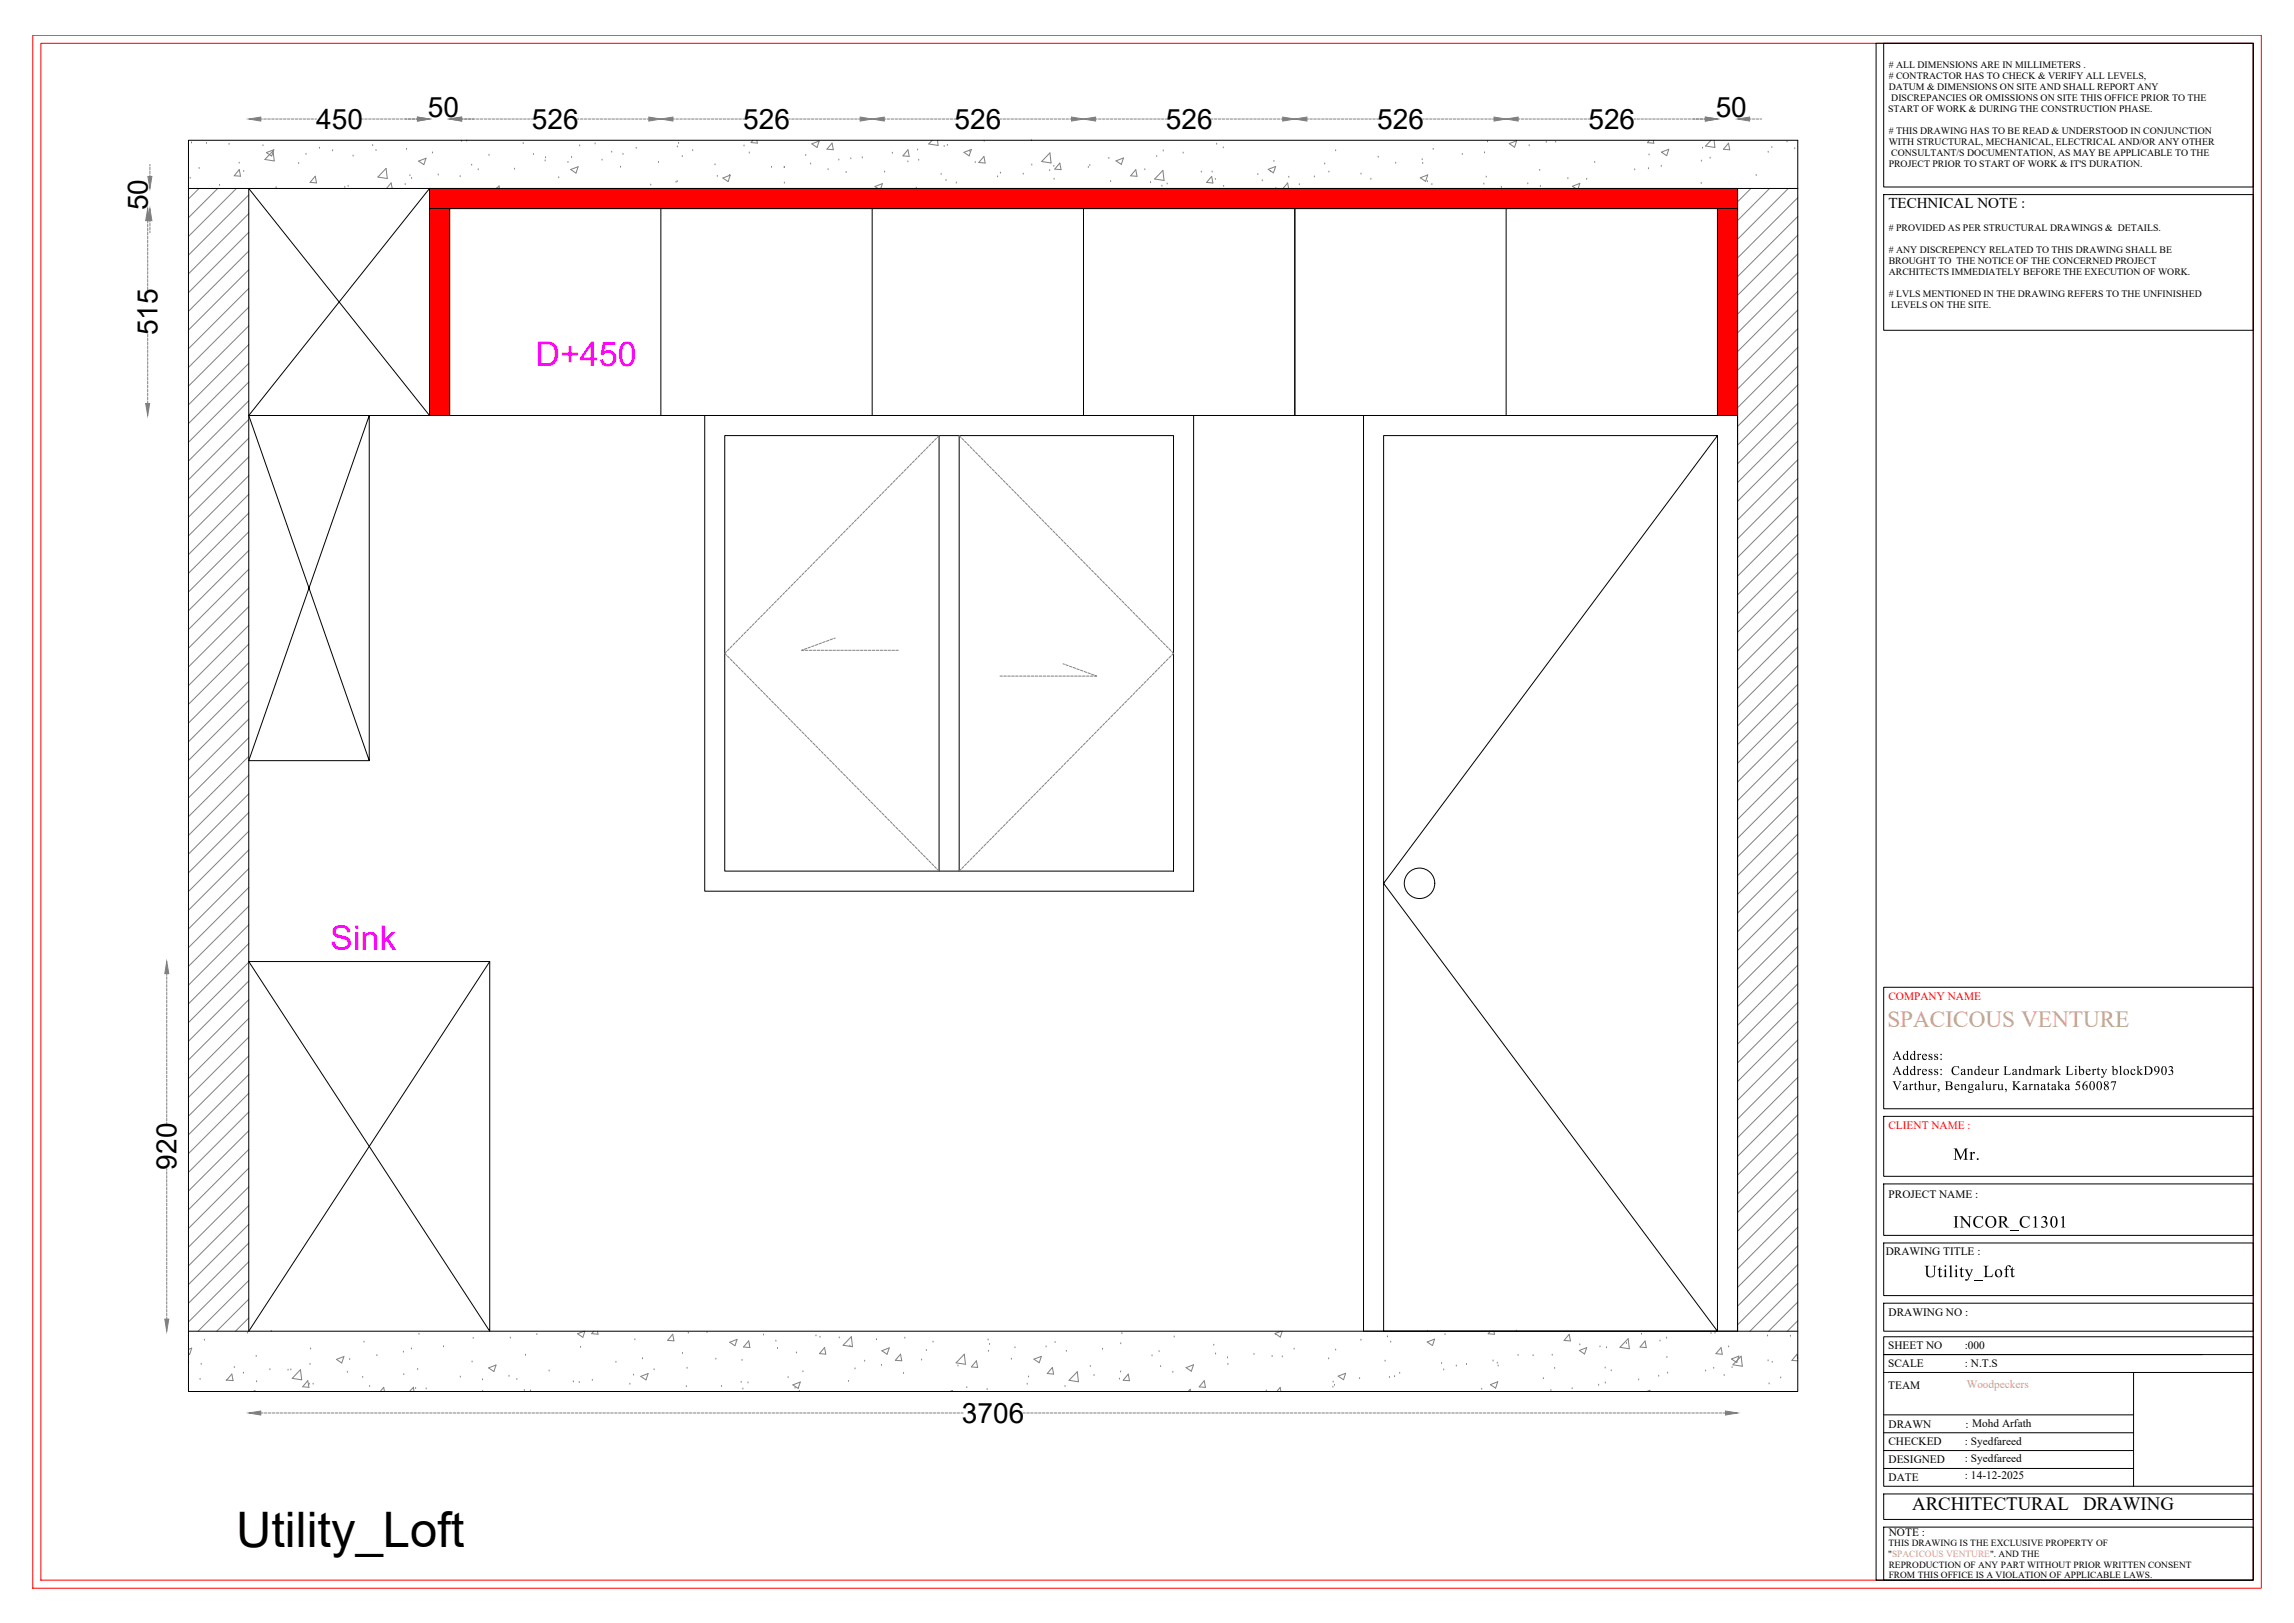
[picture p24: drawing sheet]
<svg xmlns="http://www.w3.org/2000/svg" width="1189mm" height="841mm" viewBox="0 0 1189 841" stroke-linecap="round" stroke-linejoin="round" font-family="sans-serif">
<defs><g id="words">
<text font-size="25.4" x="122" y="802">Utility_Loft</text>
<g font-size="17.7" fill="#f0f">
<text x="278" y="189">D+450</text>
<text x="171" y="492">Sink</text>
</g>
<g font-size="14.5">
<text x="222" y="61">50</text>
<text x="889" y="61">50</text>
<text x="164" y="67">450</text>
<text x="276" y="67">526</text>
<text x="385" y="67">526</text>
<text x="495" y="67">526</text>
<text x="604" y="67">526</text>
<text x="714" y="67">526</text>
<text x="823" y="67">526</text>
<text x="77" y="109" transform="rotate(-90 77 109)">50</text>
<text x="82" y="174" transform="rotate(-90 82 174)">515</text>
<text x="92" y="606" transform="rotate(-90 92 606)">920</text>
<text x="499" y="737">3706</text>
</g>
<text font-size="12" fill="#dda56e" x="978" y="532">SPACICOUS VENTURE</text>
<g font-size="9.8">
<text x="991" y="783">ARCHITECTURAL</text>
<text x="1080" y="783">DRAWING</text>
</g>
<g font-size="8.9">
<text x="1012" y="601">Mr.</text>
<text x="1012" y="636">INCOR_C1301</text>
<text x="997" y="662">Utility_Loft</text>
</g>
<text font-size="7.8" x="979" y="108">TECHNICAL NOTE :</text>
<g font-size="6.8">
<text x="981" y="549">Address:</text>
<text x="981" y="557">Address: Candeur Landmark Liberty blockD903</text>
<text x="981" y="565">Varthur, Bengaluru, Karnataka 560087</text>
</g>
<g font-size="5.9" fill="#f00">
<text x="979" y="518">COMPANY NAME</text>
<text x="979" y="585">CLIENT NAME :</text>
</g>
<g font-size="5.9">
<text x="979" y="621">PROJECT NAME :</text>
<text x="977" y="650">DRAWING TITLE :</text>
<text x="979" y="682">DRAWING NO :</text>
<text x="979" y="699">SHEET NO</text>
<text x="1018" y="699">:000</text>
<text x="979" y="708">SCALE</text>
<text x="1018" y="708">: N.T.S</text>
<text x="979" y="720">TEAM</text>
<text x="979" y="740">DRAWN</text>
<text x="1019" y="740">: Mohd Arfath</text>
<text x="979" y="749">CHECKED</text>
<text x="1018" y="749">: Syedfareed</text>
<text x="979" y="758">DESIGNED</text>
<text x="1018" y="758">: Syedfareed</text>
<text x="979" y="768">DATE</text>
<text x="1018" y="766">: 14-12-2025</text>
<text x="979" y="796">NOTE :</text>
</g>
<text font-size="5.9" fill="#dda56e" x="1019" y="719">Woodpeckers</text>
<g font-size="5.1">
<text x="979" y="35"># ALL DIMENSIONS ARE IN MILLIMETERS .</text>
<text x="979" y="41"># CONTRACTOR HAS TO CHECK &amp; VERIFY ALL LEVELS,</text>
<text x="979" y="46">DATUM &amp; DIMENSIONS ON SITE AND SHALL REPORT ANY</text>
<text x="980" y="52">DISCREPANCIES OR OMISSIONS ON SITE THIS OFFICE PRIOR TO THE</text>
<text x="979" y="58">START OF WORK &amp; DURING THE CONSTRUCTION PHASE.</text>
<text x="979" y="69"># THIS DRAWING HAS TO BE READ &amp; UNDERSTOOD IN CONJUNCTION</text>
<text x="979" y="75">WITH STRUCTURAL, MECHANICAL, ELECTRICAL AND/OR ANY OTHER</text>
<text x="980" y="81">CONSULTANT/S DOCUMENTATION, AS MAY BE APPLICABLE TO THE</text>
<text x="979" y="87">PROJECT PRIOR TO START OF WORK &amp; IT'S DURATION.</text>
<text x="979" y="120"># PROVIDED AS PER STRUCTURAL DRAWINGS &amp; DETAILS.</text>
<text x="979" y="131"># ANY DISCREPENCY RELATED TO THIS DRAWING SHALL BE</text>
<text x="979" y="137">BROUGHT TO THE NOTICE OF THE CONCERNED PROJECT</text>
<text x="979" y="142">ARCHITECTS IMMEDIATELY BEFORE THE EXECUTION OF WORK.</text>
<text x="979" y="154"># LVLS MENTIONED IN THE DRAWING REFERS TO THE UNFINISHED</text>
<text x="980" y="160">LEVELS ON THE SITE.</text>
</g>
<g font-size="4.9">
<text x="979" y="801">THIS DRAWING IS THE EXCLUSIVE PROPERTY OF</text>
<text x="979" y="807">&quot;SPACICOUS VENTURE&quot;. AND THE</text>
<text x="979" y="812">REPRODUCTION OF ANY PART WITHOUT PRIOR WRITTEN CONSENT</text>
<text x="979" y="818">FROM THIS OFFICE IS A VIOLATION OF APPLICABLE LAWS.</text>
</g>
</g></defs>
<!-- layer: 0 -->
<g fill="none" stroke="#808080" stroke-width=".52">
<path d="M99 74h.1M107 74h.1M119 75h.1M135 62h1M136 76h.1M137 62h1M138 79l4-1-1 3zM139 62h1M141 62h1M142 78v5h-5zM143 62h1M145 62h1"/>
<path d="M147 62h1M149 62h1M151 62h1M153 62h1M155 62h1M157 62h1M159 80h.1M159 62h1M161 62h2M163 62h1M166 77h.1M172 78h.1"/>
<path d="M187 62h1M189 62h1M191 62h1M193 62h1M193 75h.1M195 78h.1M195 62h1M197 62h2M199 62h2M201 62h2M203 62h2M205 62h2"/>
<path d="M207 62h2M209 62h2M211 77h.1M211 62h2M213 62h2M215 62h1M224 79h.1M239 73h.1M239 62h1M241 62h1M242 73h.1M243 62h1"/>
<path d="M245 62h1M247 62h1M249 62h1M251 62h1M253 62h1M255 62h1M257 62h1M259 62h1M261 62h2M263 62h2M265 62h2M267 62h2"/>
<path d="M269 62h2M271 74h.1M271 62h2M273 62h2M275 62h1M299 62h1M300 76h.1M301 62h1M303 62h1M305 62h1M307 62h1M308 75h.1"/>
<path d="M309 62h1M311 62h1M313 62h1M315 62h1M317 79h.1M317 62h1M319 62h1M321 62h2M323 62h2M325 62h2M327 62h2M329 62h2"/>
<path d="M330 77h.1M331 62h2M333 62h2M335 62h1M349 62h1M350 62h2M351 76h.1M352 74h.1M352 62h2M354 62h2M356 62h2M358 62h2"/>
<path d="M359 78h.1M360 62h2M363 62h1M365 62h1M367 62h1M369 62h1M371 62h1M373 62h1M375 62h1M377 62h1M379 62h1M381 62h1"/>
<path d="M383 62h1M385 62h1M386 76h.1M388 79h.1M390 73l-1 1h3v-1M409 62h1M410 62h2M412 62h2M414 62h2M416 62h2M418 62h2M420 62h2"/>
<path d="M421 75l4-2-2 3zM423 62h1M425 62h1M427 62h1M429 62h1M431 62h1M431 74l1 4-3-1zM433 62h1M435 62h1M437 62h1M439 62h1M441 62h1"/>
<path d="M443 62h1M445 62h1M458 62h1M460 62h1M462 62h1M462 79h.1M464 62h1M466 62h1M468 62h1M470 62h1M471 78v3h-3zM472 62h1"/>
<path d="M474 62h1M476 78h.1M476 62h1M478 62h1M480 62h2M482 62h2M483 73l-2 2h5v-2M484 62h2M486 62h2M488 62h2M489 76h.1M490 62h2"/>
<path d="M491 75h.1M492 62h2M494 62h1M500 79l3-2-1 4zM503 78h.1M510 73h.1M518 62h1M520 62h1M522 62h1M524 62h1M526 62h1M528 62h1"/>
<path d="M530 62h1M532 62h1M534 62h1M535 73h.1M536 62h1M538 62h2M540 62h2M542 62h2M544 79l1 5h-5zM544 62h2M546 62h2M548 62h2"/>
<path d="M550 62h2M552 62h2M554 62h1M568 62h1M569 62h2M571 62h2M573 62h2M575 62h2M577 62h2M579 62h2M582 62h1M584 62h1"/>
<path d="M586 62h1M588 62h1M590 62h1M592 62h1M594 62h1M596 62h1M598 62h1M600 62h1M602 62h1M603 78h.1M604 62h1M613 79h.1"/>
<path d="M628 62h1M629 62h2M631 75h.1M631 62h2M633 62h2M634 77h.1M635 62h2M637 62h2M640 62h1M642 62h1M644 62h1M646 62h1"/>
<path d="M648 62h1M650 62h1M652 62h1M654 62h1M656 62h1M658 62h1M660 62h1M662 62h1M664 62h1M677 62h1M679 62h1M681 62h1"/>
<path d="M683 62h1M685 62h1M687 62h1M689 62h1M691 62h1M692 78h.1M693 62h1M695 62h1M697 62h2M699 62h2M701 62h2M703 62h2"/>
<path d="M705 62h2M707 62h2M709 62h2M711 62h2M713 62h1M737 62h1M739 62h1M741 62h1M743 77h.1M743 62h1M745 62h1M747 62h1"/>
<path d="M749 62h1M751 62h1M753 62h1M755 62h1M757 62h2M759 62h2M761 62h2M763 62h2M765 62h2M767 62h2M769 79h.1M769 62h2"/>
<path d="M771 73h.1M771 62h2M773 62h1M782 74l4-1-1 3zM787 62h1M788 62h2M790 62h2M792 62h2M792 75h.1M794 62h2M796 62h2M799 62h1"/>
<path d="M801 62h1M801 74h.1M803 62h1M805 62h1M806 74h.1M807 62h1M809 62h1M811 62h1M813 62h1M815 62h1M817 62h1M819 62h1"/>
<path d="M821 62h1M823 62h1M847 62h1M848 62h2M850 62h2M852 62h2M854 62h2M855 73l-1 1h3v-1M856 62h2M859 62h1M861 62h1M861 79l4-2-1 4z"/>
<path d="M863 62h1M865 62h1M867 62h1M869 62h1M871 62h1M873 62h1M875 62h1M877 62h1M879 62h1M881 62h1M882 77h.1M883 62h1"/>
<path d="M887 73l-3 3h5l-1-3M896 74v4l-3-1zM907 62h.1M908 62h2M910 62h2M912 62h1M916 79h.1M918 76h.1M926 74h.1M930 77h.1M78 85v1M78 87v1"/>
<path d="M78 89v1M78 91h.1M99 92h.1M103 98l-5 5M103 87h.1M113 98l-15 15M114 96h.1M123 98l-25 25M124 85h.1M124 88l1 3h-4zM126 89h.1M143 97h.1"/>
<path d="M155 85h.1M163 91l1 4-3-1zM179 97h.1M180 97h.1M183 81h.1M200 87l1 5h-5zM200 98l3-3v3M210 96h.1M212 91h.1M213 92h.1M217 83l4-1-1 3zM227 91h.1"/>
<path d="M238 92h.1M244 86h.1M248 88h.1M253 80h.1M257 98l2-2v2M258 98h.1M267 88h.1M276 80h.1M283 83h.1M283 82h.1M290 92h.1M294 84h.1"/>
<path d="M296 88l4-2-1 4zM296 82h.1M312 83h.1M322 87h.1M323 80h.1M337 96h.1M341 84h.1M350 94h.1M351 94h.1M354 81h.1M371 85h.1M372 91h.1"/>
<path d="M375 92l3-1-1 3zM378 91h.1M400 87h.1M406 87h.1M406 95h.1M407 87h.1M418 81h.1M420 85h.1M429 88h.1M435 83h.1M439 89h.1M441 82h.1"/>
<path d="M447 82h.1M455 98l-2-1 4-2-1 3M458 89h.1M471 84h.1M475 98h.1M476 83h.1M488 90h.1M490 94h.1M496 95h.1M505 84h.1M510 81l1 3h-4zM517 92h.1"/>
<path d="M518 90h.1M530 90h.1M535 86h.1M544 88h.1M546 86h.1M546 93h.1M549 84l1 4h-3zM564 87h.1M565 86h.1M575 82h.1M576 94h.1M578 83l4-1-1 3z"/>
<path d="M589 88v3h-3zM593 88h.1M596 95h.1M599 81h.1M602 96h.1M603 88v6l-5-1zM605 95h.1M623 89h.1M628 91l1 4h-4zM628 89h.1M630 93h.1M634 97h.1"/>
<path d="M652 90h.1M654 94h.1M657 88l4-2-1 4zM658 89h.1M660 84h.1M661 98h.1M665 98l2-3 1 3M668 92h.1M673 96h.1M681 92h.1M687 85h.1M689 89h.1"/>
<path d="M705 90h.1M710 93h.1M714 81h.1M723 85h.1M736 92l4-1-1 3zM737 83h.1M737 85h.1M740 94h.1M742 96h.1M758 80h.1M769 95h.1M770 92h.1"/>
<path d="M778 97h.1M792 95h.1M798 88h.1M798 97h.1M813 93h.1M817 98l-2-1 4-2-1 3M822 93h.1M826 84h.1M847 88h.1M854 87h.1M855 80h.1M861 86h.1"/>
<path d="M882 95h.1M882 83h.1M886 82h.1M907 98l-7 7M910 91h.1M917 98l-17 16M927 98l-27 26M77 114v2M77 116v2M77 118v2M78 114v1M78 116v1"/>
<path d="M78 118v1M78 120v1M129 101l-31 31M129 111l-31 31M932 102l-32 32M932 112l-32 31M77 120v2M77 122v2M77 124v2M77 126v2M77 128v2M77 131v1"/>
<path d="M77 133v1M77 135v1M77 137v1M77 139v1M129 120l-31 32M129 130l-31 31M129 140l-31 31M932 122l-32 31M932 132l-32 31M77 141v1M77 143v1M77 145v1"/>
<path d="M77 147v1M77 149v1M129 149l-31 32M129 159l-31 31M932 141l-32 32M932 151l-32 31M77 173v1M77 175v2M77 177v2M77 179v2M129 169l-31 31M129 179l-31 31"/>
<path d="M932 161l-32 31M932 170l-32 32M77 181v2M77 183v2M77 185v2M77 187v2M77 189v2M77 192v1M77 194v1M77 196v1M77 198v1M77 200v1"/>
<path d="M129 188l-31 31M129 198l-31 31M932 180l-32 31M932 190l-32 31M932 199l-32 32M77 202v1M77 204v1M77 206v1M77 208v1M129 208l-31 31M129 217l-31 32M932 209l-32 31"/>
<path d="M932 219l-32 31M129 227l-31 31M129 237l-31 31M474 239l-1 1M475 237l-1 1M477 236l-1 1M478 234l-1 1M480 233l-1 1M481 232h-1M482 230l-1 1M484 229l-1 1M485 227l-1 1"/>
<path d="M487 226l-1 1M497 226l1 1M498 227l1 1M500 229l1 1M501 230l1 1M503 232h1M504 233l1 1M506 234l1 1M507 236l1 1M509 237v1M510 239l1 1M932 229l-32 31"/>
<path d="M932 238l-32 31M129 246l-31 32M129 256l-31 31M454 259l-1 1M455 258l-1 1M457 256l-1 1M458 255l-1 1M460 253l-1 1M461 252l-1 1M462 250l-1 1M464 249l-1 1M465 247l-1 1"/>
<path d="M467 246l-1 1M468 245l-1 1M470 243l-1 1M471 242l-1 1M472 240l-1 1M511 240l1 1M513 242l1 1M514 243l1 1M516 245l1 1M517 246l1 1M519 247v1M520 249l1 1"/>
<path d="M521 250l1 1M523 252l1 1M524 253l1 1M526 255l1 1M527 256l1 1M529 258l1 1M530 259l1 1M932 248l-32 31M932 258l-32 31M129 266l-31 31M129 276l-31 31M434 279l-1 1"/>
<path d="M435 278l-1 1M437 277l-1 1M438 275l-1 1M439 274v1M441 272l-1 1M442 271l-1 1M444 269l-1 1M445 268l-1 1M447 266l-1 1M448 265l-1 1M450 263l-1 1M451 262l-1 1"/>
<path d="M452 261l-1 1M531 261l1 1M533 262l1 1M534 263l1 1M536 265l1 1M537 266l1 1M539 268l1 1M540 269l1 1M541 271l1 1M543 272l1 1M544 274l1 1M546 275l1 1"/>
<path d="M547 277l1 1M549 278l1 1M550 279l1 1M932 267l-32 32M932 277l-32 31M129 285l-31 31M129 295l-31 31M414 300l-1 1M415 298l-1 1M417 297l-1 1M418 295l-1 1M419 294v1"/>
<path d="M421 293l-1 1M422 291l-1 1M424 290l-1 1M425 288l-1 1M427 287l-1 1M428 285l-1 1M429 284v1M431 282l-1 1M432 281l-1 1M551 281l1 1M553 282l1 1M554 284l1 1"/>
<path d="M556 285l1 1M557 287l1 1M559 288l1 1M560 290l1 1M561 291l1 1M563 293l1 1M564 294l1 1M566 295l1 1M567 297l1 1M569 298l1 1M570 300l1 1M932 287l-32 31"/>
<path d="M932 296l-32 32M129 305l-31 31M129 314l-31 32M395 319l-1 1M397 317l-1 1M398 316l-1 1M399 314l-1 1M401 313l-1 1M402 311l-1 1M404 310l-1 1M405 309l-1 1M407 307l-1 1"/>
<path d="M408 306l-1 1M409 304l-1 1M411 303l-1 1M412 301l-1 1M571 301l1 1M573 303l1 1M574 304l1 1M576 306l1 1M577 307l1 1M579 309l1 1M580 310l1 1M582 311v1"/>
<path d="M583 313l1 1M584 314l1 1M586 316l1 1M587 317l1 1M589 319l1 1M932 306l-32 31M932 316l-32 31M129 324l-31 31M129 334l-31 31M377 338l-1 1 1 1M377 340l1 1M378 336l-1 1"/>
<path d="M379 335l-1 1M381 333l-1 1M382 332l-1 1M384 330l-1 1M385 329l-1 1M387 327l-1 1M388 326l-1 1M389 325l-1 1M391 323l-1 1M392 322l-1 1M394 320l-1 1M416 337h-1h2"/>
<path d="M417 337h2M418 336h-1M419 337h2M420 335l-1 1M421 337h2M422 335h-1M423 337h2M424 334h-1M426 337h1M426 333l-2 1M428 337h1M428 332l-2 1"/>
<path d="M430 337h1M430 332h-2M431 331l-1 1M432 337h1M433 331h-1M434 337h1M436 337h1M438 337h1M440 337h1M442 337h1M444 337h1M446 337h1"/>
<path d="M448 337h1M450 337h1M452 337h1M454 337h1M456 337h1M458 337h2M460 337h2M462 337h2M464 337h2M590 320l1 1M591 322l1 1M593 323l1 1"/>
<path d="M594 325l1 1M596 326l1 1M597 327l1 1M599 329l1 1M600 330l1 1M602 332v1M603 333l1 1M604 335l1 1M606 336l1 1M607 340l-1 1M607 338l1 1-1 1M932 326l-32 31"/>
<path d="M932 335l-32 31M129 343l-31 32M129 353l-31 31M378 341l1 1M380 343l1 1M381 344l1 1M383 346l1 1M384 347l1 1M386 349l1 1M387 350l1 1M388 352l1 1M390 353l1 1"/>
<path d="M391 355l1 1M393 356l1 1M394 357l1 1M396 359l1 1M518 350h2M520 350h2M522 350h2M524 350h2M526 350h2M528 350h2M530 350h2M532 350h2"/>
<path d="M534 350h2M537 350h1M539 350h1M541 350h1M543 350h1M545 350h1M547 350h1M549 350h1M551 350h1M551 344h1M552 344l2 1M553 350h1"/>
<path d="M554 345l2 1M555 350h1M556 346h1M557 350h1M558 347h1M559 350h1M560 347l1 1M561 350h1M562 348h1M563 350h1M564 349h1M565 350h1"/>
<path d="M566 349l1 1M568 350h-1M588 359l-1 1M590 357l-1 1M591 356l-1 1M592 355l-1 1M594 353l-1 1M595 352l-1 1M597 350l-1 1M598 349l-1 1M600 347l-1 1M601 346l-1 1"/>
<path d="M602 344v1M604 343l-1 1M605 341l-1 1M932 345l-32 31M932 355l-32 31M129 363l-31 31M129 373l-31 31M397 360l1 1M398 362l1 1M400 363l1 1M401 365l1 1M403 366l1 1"/>
<path d="M404 368l1 1M406 369l1 1M407 371h1M408 372l1 1M410 373l1 1M411 375l1 1M413 376l1 1M414 378l1 1M416 379l1 1M568 379l-1 1M570 378l-1 1M571 376l-1 1"/>
<path d="M572 375l-1 1M574 373l-1 1M575 372l-1 1M577 371h-1M578 369l-1 1M580 368l-1 1M581 366l-1 1M582 365v1M584 363l-1 1M585 362l-1 1M587 360l-1 1M932 364l-32 32"/>
<path d="M932 374l-32 31M129 382l-31 31M129 392l-31 31M417 381l1 1M419 382v1M420 384l1 1M421 385l1 1M423 387h1M424 388l1 1M426 389l1 1M427 391l1 1M429 392v1"/>
<path d="M430 394l1 1M431 395l1 1M433 397l1 1M434 398l1 1M436 400l1 1M548 400l-1 1M550 398l-1 1M551 397l-1 1M552 395l-1 1M554 394l-1 1M555 392l-1 1M557 391l-1 1"/>
<path d="M558 389l-1 1M560 388l-1 1M561 387h-1M562 385l-1 1M564 384l-1 1M565 382l-1 1M567 381l-1 1M932 384l-32 31M932 393l-32 32M129 402l-31 31M129 411l-31 32M437 401l1 1"/>
<path d="M439 403h.1M440 404l1 1M441 405l1 1M443 407l1 1M444 408l1 1M446 410l1 1M447 411l1 1M449 413l1 1M450 414l1 1M451 416l1 1M453 417l1 1M454 419h1"/>
<path d="M456 420l1 1M528 420l-1 1M530 419h-1M531 417l-1 1M532 416l-1 1M534 414l-1 1M535 413l-1 1M537 411l-1 1M538 410l-1 1M540 408l-1 1M541 407l-1 1M542 405l-1 1"/>
<path d="M544 404l-1 1M545 403h-1M547 401l-1 1M932 403l-32 31M932 413l-32 31M129 421l-31 31M129 431l-31 31M457 421l1 1M459 423l1 1M460 424l1 1M461 426l1 1M463 427l1 1"/>
<path d="M464 429l1 1M466 430l1 1M467 432l1 1M469 433l1 1M470 434l1 1M471 436l1 1M473 437l1 1M474 439l1 1M509 439v1M511 437l-1 1M512 436l-1 1M514 434l-1 1"/>
<path d="M515 433l-1 1M517 432l-1 1M518 430l-1 1M519 429v1M521 427l-1 1M522 426l-1 1M524 424l-1 1M525 423l-1 1M527 421l-1 1M932 423l-32 31M932 432l-32 31M129 440l-31 32"/>
<path d="M129 450l-31 31M129 460l-31 31M476 440l1 1M477 442l1 1M479 443l1 1M480 445l1 1M481 446l1 1M483 448l1 1M484 449l1 1M486 450l1 1M498 450l-1 1M499 449l-1 1"/>
<path d="M501 448l-1 1M502 446l-1 1M504 445l-1 1M505 443l-1 1M507 442l-1 1M508 440l-1 1M932 442l-32 31M932 452l-32 31M129 470l-31 31M129 479l-31 31M932 461l-32 32M932 471l-32 31"/>
<path d="M129 489l-31 31M129 499l-31 31M932 481l-32 31M932 490l-32 32M86 505h.1M86 506v1M86 508v2M86 510v2M86 512v2M86 514v2M86 516v2M86 518v2"/>
<path d="M129 508l-31 32M129 518l-31 31M932 500l-32 31M932 510l-32 31M932 520l-32 31M86 520v2M86 522v2M86 524v2M86 527v1M86 529v1M86 531v1M86 533v1"/>
<path d="M86 535v1M86 537v1M86 539v1M129 528l-31 31M129 537l-31 32M932 529l-32 31M932 539l-32 31M86 541v1M86 543v1M86 545v1M86 547v1M86 549v1"/>
<path d="M86 551v1M86 553v1M86 555v1M86 557v1M86 559v2M129 547l-31 31M129 557l-31 31M932 549l-32 31M932 558l-32 32M86 561v2M86 563v2M86 565v2"/>
<path d="M86 567v2M86 569v2M86 571v2M86 573v2M86 575v2M86 578v1M86 580v1M129 567l-31 31M129 576l-31 31M932 568l-32 31M932 578l-32 31M86 582v1"/>
<path d="M129 586l-31 31M129 596l-31 31M932 587l-32 32M932 597l-32 31M86 606h.1M86 607v1M86 609v2M86 611v2M86 613v2M86 615v2M86 617v2M86 619v2"/>
<path d="M129 605l-31 32M129 615l-31 31M932 607l-32 31M932 617l-32 31M86 621v2M86 623v2M86 626v1M86 628v1M86 630v1M86 632v1M86 634v1M86 636v1"/>
<path d="M86 638v1M86 640v1M129 625l-31 31M129 634l-31 32M932 626l-32 31M932 636l-32 31M86 642v1M86 644v1M86 646v1M86 648v1M86 650v1M86 652v1"/>
<path d="M86 654v1M86 656v1M86 658v2M129 644l-31 31M129 654l-31 31M932 646l-32 31M932 655l-32 32M86 660v2M86 662v2M86 664v2M86 666v2M86 668v2"/>
<path d="M86 670v2M86 672v2M86 674v2M86 677v1M86 679v1M129 664l-26 26M129 673l-17 17M932 665l-25 25M932 675l-15 15M86 681v1M86 683v1M98 699h1l-1 3"/>
<path d="M106 694h.1M128 691h.1M129 683l-7 7M141 690h.1M161 699h.1M189 695h.1M213 699h.1M217 691h.1M230 698h.1M245 694h.1M264 693h.1M278 692h.1"/>
<path d="M301 698h.1M303 690l-4 1 3 2 1-3M308 690l-1 1h3v-1M329 694h.1M349 691v4h-3zM357 691h.1M366 690h.1M378 696l4-2-1 3zM388 695l1 3h-4zM388 697h.1M396 692h.1M402 695h.1"/>
<path d="M403 699h.1M423 692h.1M425 693h.1M427 698l1 4-3-1zM435 693h.1M440 698h.1M441 693l1 5-5-1zM454 694h.1M457 700l4-2-1 4zM469 693h.1M480 700h.1M484 695h.1"/>
<path d="M512 694h.1M513 697h.1M526 698h.1M542 698h.1M547 696h.1M571 699h.1M581 696h.1M581 691h.1M609 693h.1M629 697h.1M661 692h.1M664 690l-3 1 3 2 1-3"/>
<path d="M671 699h.1M692 700h.1M705 695h.1M719 693h.1M721 695h.1M740 695l3-1-1 3zM740 690h.1M749 692h.1M772 690l-1 1h4l-1-1M786 690h.1M813 691l1 4h-3zM818 700l4-2-1 4z"/>
<path d="M819 697h.1M829 698h.1M833 698h.1M843 696h.1M844 694l-4 4 4 1v-5M851 691h.1M853 695v3h-3zM860 695h.1M864 693h.1M887 691h.1M889 691h.1M892 698l1 4-4-1z"/>
<path d="M896 698h.1M916 692h.1M928 692h.1M932 684l-6 6M98 705v1M104 715h.1M104 707h.1M117 715h.1M120 712l1 3h-4zM121 709h.1M126 712h.1M133 703h.1"/>
<path d="M133 716h.1M140 710h.1M149 710h.1M151 710h.1M156 710v5l-5-1zM159 715l1 4h-3zM160 717h.1M161 707h.1M162 717h.1M174 704l4-1-1 3zM180 711h.1M181 705h.1"/>
<path d="M188 714h.1M192 718h.1M195 702h.1M209 701h.1M209 712h.1M214 719l1 2M214 719l-2 2M215 720h.1M216 710h.1M221 720h.1M239 714h.1M245 706h.1"/>
<path d="M250 715h.1M253 709l4-2-1 4zM264 713h.1M268 715h.1M272 702h.1M285 710h.1M297 716h.1M300 716h.1M307 715h.1M319 706h.1M326 717h.1M328 713h.1"/>
<path d="M332 713l4-1-1 3zM333 704h.1M339 710h.1M354 701h.1M356 719h.1M356 709h.1M371 704h.1M374 718h.1M384 716h.1M385 705h.1M385 720h.1M388 717h.1"/>
<path d="M408 714h.1M411 718l4-2-1 3zM412 719h.1M413 701h.1M416 711h.1M440 716h.1M443 709h.1M448 705h.1M457 708h.1M467 702v3h-3zM468 712h.1M478 705h.1"/>
<path d="M496 708h.1M500 702v5l-5-1zM501 719h.1M506 705l1 4-4-1zM512 700h.1M524 704h.1M532 717h.1M533 714h.1M536 704l4-1-1 3zM545 709l1 3h-3zM552 718h.1M553 700h.1"/>
<path d="M558 711l1 5-5-1zM565 708h.1M567 713h.1M580 715h.1M581 711h.1M585 712v3h-3zM597 703h.1M601 700h.1M601 708h.1M608 711h.1M615 709l4-2-2 4zM617 720l-1 1"/>
<path d="M617 720v1M624 715l1 4h-4zM630 702h.1M636 704h.1M636 707h.1M650 702h.1M659 703h.1M665 703h.1M689 704h.1M691 719h.1M691 716h.1M692 718h.1"/>
<path d="M694 713l3-1-1 3zM705 714h.1M718 705h.1M720 714h.1M723 713h.1M725 712h.1M747 707h.1M748 710h.1M755 708h.1M760 707h.1M768 720h.1M772 718l4-2-1 3z"/>
<path d="M774 705h.1M776 706h.1M776 708h.1M787 702h.1M795 703h.1M800 714h.1M804 702h.1M806 709h.1M815 720h.1M828 718h.1M832 709h.1M832 717h.1"/>
<path d="M835 710h.1M849 715h.1M860 713h.1M864 703h.1M864 712h.1M884 710h.1M888 709h.1M894 713h.1M897 704l4-1-1 3zM898 709h.1M902 703l1 5-5-1zM916 705h.1"/>
<path d="M917 717h.1M918 706h.1M923 714h.1M932 704l-1-2-2 3h3M131 721h1M135 732h1M137 732h1M139 732h1M141 732h1M143 732h1M145 732h1M147 732h2"/>
<path d="M149 732h2M151 732h2M153 732h2M155 732h2M157 732h2M159 732h2M161 732h2M164 732h1M166 732h1M168 732h1M170 732h1M172 732h1"/>
<path d="M174 732h1M176 732h1M178 732h1M180 732h1M182 732h1M184 732h1M186 732h1M188 732h1M190 732h1M192 732h1M194 732h1M196 732h1"/>
<path d="M197 721l2-2v2M198 732h2M200 732h2M202 732h2M204 732h2M206 732h2M208 732h2M210 732h2M212 732h2M214 732h2M217 732h1M219 732h1"/>
<path d="M221 732h1M223 732h1M225 732h1M227 732h1M229 732h1M231 732h1M233 732h1M235 732h1M237 732h1M239 732h1M241 732h1M243 732h1"/>
<path d="M245 732h1M247 732h1M249 732h2M250 721h.1M251 732h2M253 732h2M255 732h2M257 732h2M259 732h2M261 732h2M263 732h2M265 732h2"/>
<path d="M268 732h1M270 732h1M272 732h1M272 721h.1M274 732h1M275 721h.1M276 732h1M278 732h1M280 732h1M282 732h1M284 732h1M286 732h1"/>
<path d="M288 732h1M290 732h1M292 732h1M294 732h1M296 732h1M298 732h1M300 732h2M302 732h2M304 732h2M306 732h2M308 732h2M310 732h2"/>
<path d="M312 732h2M314 732h2M316 732h2M318 732h2M321 732h1M323 732h1M325 732h1M327 732h1M329 732h1M331 732h1M333 732h1M335 732h1"/>
<path d="M337 732h1M339 732h1M341 732h1M343 732h1M345 732h1M347 732h1M349 732h1M351 732h1M353 732h2M355 732h2M357 732h2M359 732h2"/>
<path d="M361 732h2M363 732h2M365 732h2M367 732h2M369 732h2M372 732h1M374 732h1M376 732h1M378 732h1M380 732h1M382 732h1M384 732h1"/>
<path d="M386 732h1M388 732h1M390 732h1M392 732h1M394 732h1M396 732h1M398 732h1M400 732h1M402 732h1M404 732h2M406 732h2M408 732h2"/>
<path d="M410 732h2M412 732h2M414 721h.1M414 732h2M416 732h2M418 732h2M420 732h2M423 732h1M425 732h1M427 732h1M429 732h1M431 732h1"/>
<path d="M433 732h1M435 732h1M437 732h1M439 732h1M441 732h1M443 732h1M445 732h1M447 732h1M449 732h1M451 732h1M453 732h1M455 732h1"/>
<path d="M457 732h2M459 732h2M461 732h2M463 732h2M465 732h2M467 732h2M469 732h2M471 732h2M474 732h1M476 732h1M478 732h1M480 732h1"/>
<path d="M482 732h1M484 732h1M486 732h1M488 732h1M490 732h1M492 732h1M492 721h2h-1M494 732h1M496 732h1M498 732h1M512 720h.1M530 732h1"/>
<path d="M532 732h1M534 732h1M536 732h2M538 732h2M540 732h2M542 732h2M544 732h2M546 732h2M548 732h2M550 732h2M552 732h2M554 732h2"/>
<path d="M557 732h1M559 732h1M561 732h1M563 732h1M565 732h1M567 732h1M569 732h1M571 732h1M573 732h1M575 732h1M577 732h1M579 732h1"/>
<path d="M581 732h1M583 732h1M585 732h1M587 732h1M589 732h2M591 732h2M593 732h2M595 732h2M597 732h2M599 732h2M601 732h2M603 732h2"/>
<path d="M606 732h1M608 732h1M610 732h1M612 732h1M614 732h1M616 732h1M618 732h1M620 732h1M622 732h1M624 732h1M626 732h1M628 732h1"/>
<path d="M630 732h1M632 732h1M634 732h1M636 732h1M638 732h2M640 732h2M642 732h2M644 732h2M646 732h2M648 732h2M650 732h2M652 732h2"/>
<path d="M654 732h2M656 721h.1M656 732h2M659 732h1M661 732h1M662 721l1-2 1 2M663 732h1M665 732h1M667 732h1M669 732h1M671 732h1M673 732h1"/>
<path d="M675 732h1M677 732h1M679 732h1M681 732h1M683 732h1M685 732h1M687 732h1M689 732h1M691 732h2M693 732h2M695 732h2M697 732h2"/>
<path d="M699 732h2M701 732h2M703 732h2M705 732h2M707 732h2M710 732h1M712 732h1M714 732h1M716 732h1M718 732h1M720 732h1M722 732h1"/>
<path d="M724 732h1M726 732h1M728 732h1M730 732h1M732 732h1M734 732h1M736 732h1M738 732h1M740 732h1M742 732h2M744 732h2M746 732h2"/>
<path d="M748 732h2M750 732h2M752 732h2M754 732h2M756 732h2M758 732h2M760 732h2M763 732h1M765 732h1M767 732h1M769 732h1M771 732h1"/>
<path d="M773 732h1M775 732h1M777 732h1M779 732h1M781 732h1M783 732h1M785 732h1M787 732h1M789 732h1M791 732h1M793 732h1M795 732h2"/>
<path d="M797 732h2M799 732h2M801 732h2M803 732h2M804 721h.1M805 732h2M807 732h2M809 732h2M812 732h1M814 732h1M816 732h1M818 732h1"/>
<path d="M820 732h1M822 732h1M824 732h1M826 732h1M828 732h1M830 732h1M832 732h1M834 732h1M836 732h1M838 732h1M840 732h1M842 732h1"/>
<path d="M844 732h1M846 732h2M848 732h2M850 732h2M852 732h2M853 721l2-1v1M854 732h2M856 732h2M858 732h2M860 732h2M862 732h2M865 732h1"/>
<path d="M867 732h1M869 732h1M871 732h1M873 732h1M875 732h1M877 732h1M879 732h1M881 732h1M883 732h1M885 732h1M887 732h1M889 732h1"/>
<path d="M891 732h1M893 732h1"/>
</g>
<g fill="#f00" stroke="#f00" stroke-width=".52">
<path d="M223 98l677 10v-10zM223 98l677 10h-677z"/>
<path d="M890 108l10 107v-107zM890 108l10 107h-10z"/>
<path d="M223 108l10 107v-107zM223 108l10 107h-10z"/>
</g>
<g fill="none" stroke="#000" stroke-width=".52">
<path d="M98 73h834v648h-834zM98 98h834M900 98v592M223 108h677M233 108v107M342 108v107M452 108v107M562 108v107M671 108v107M781 108v107M890 108v107h-761M129 215l62 179v-179l-62 179h62"/>
<path d="M129 215l94-117v117l-94-117v592l125-192M365 215h254v247h-254zM707 215h193v475h-193zM376 226h232v225h-232zM487 226v225M497 226v225M890 226l-173 232 173 232v-464h-173v464h173M129 498h125v192zM98 690h834"/>
<circle cx="736" cy="458" r="8"/>
</g>
<g fill="#808080" stroke="#808080" stroke-width=".52">
<path d="M75 209h3l-1 6z"/>
<path d="M77 108l1 6h-3z"/>
<path d="M78 108l1 6h-2z"/>
<path d="M77 91h2l-1 7z"/>
<path d="M85 684h2l-1 6z"/>
<path d="M86 498l1 7h-2z"/>
<path d="M129 732l6-1v2z"/>
<path d="M894 731l6 1-6 1z"/>
<path d="M129 62l6-1v2z"/>
<path d="M216 61l7 1-7 1z"/>
<path d="M233 62l6-1v2z"/>
<path d="M336 61l6 1-6 1z"/>
<path d="M342 62l7-1v2z"/>
<path d="M446 61l6 1-6 1z"/>
<path d="M452 62l6-1v2z"/>
<path d="M555 61l7 1-7 1z"/>
<path d="M562 62l6-1v2z"/>
<path d="M665 61l6 1-6 1z"/>
<path d="M671 62l6-1v2z"/>
<path d="M774 61l7 1-7 1z"/>
<path d="M781 62l6-1v2z"/>
<path d="M884 61l6 1-6 1z"/>
<path d="M900 62l7-1v2z"/>
</g>
<!-- layer: TITLE BLOCK -->
<path d="M17 18h1155v805h-1155zM21 22h1147v797h-1147z" fill="none" stroke="#f00" stroke-width=".52"/>
<g fill="none" stroke="#000" stroke-width=".52">
<path d="M972 22h196v797h-196zM976 22h192v75h-192zM976 101h192v70h-192zM976 512h192v63h-192zM976 578h192v32h-192zM976 613h192v27h-192zM976 644h192v27h-192zM976 675h192v15h-192zM976 693h192v77h-192zM976 711h192M976 702h192M1106 711v59"/>
<path d="M976 733h130M976 752h130M976 742h130M976 774h192v13h-192zM976 761h130M976 791h192v28h-192z"/>
</g>
<g fill="#000">
<path d="M1124 553l1-1 1 1-1 1 1 1v1l-1 1h-1l2-1v-1h-2l2-1-1-1h-1zM1094 560h3l-2 5 1-4h-2zM1068 631l2-1v5v1h-2h1v-5zM1043 657v1h1h-1v3h1l-1 1-1-1v-3z"/>
<path d="M1117 553h1l1 1-1 2-2 1 2-1v-1h-1zM1117 553v2h1v-2z"/>
<path d="M1121 553l1-1 1 2v2l-1 1h-1l-1-1zM1121 553v3l1 1v-3v-1z"/>
<path d="M1091 561l1-1 1 1-1 1 1 1-1 2-2-1 1-1-1-1zM1091 561a.9 .9 0 0 0 1 0 .9 .9 0 0 0-1 0zM1091 564a1 1 0 0 0 2 0 1 1 0 0 0-2 0z"/>
</g>
<use href="#words"/>
</svg>
